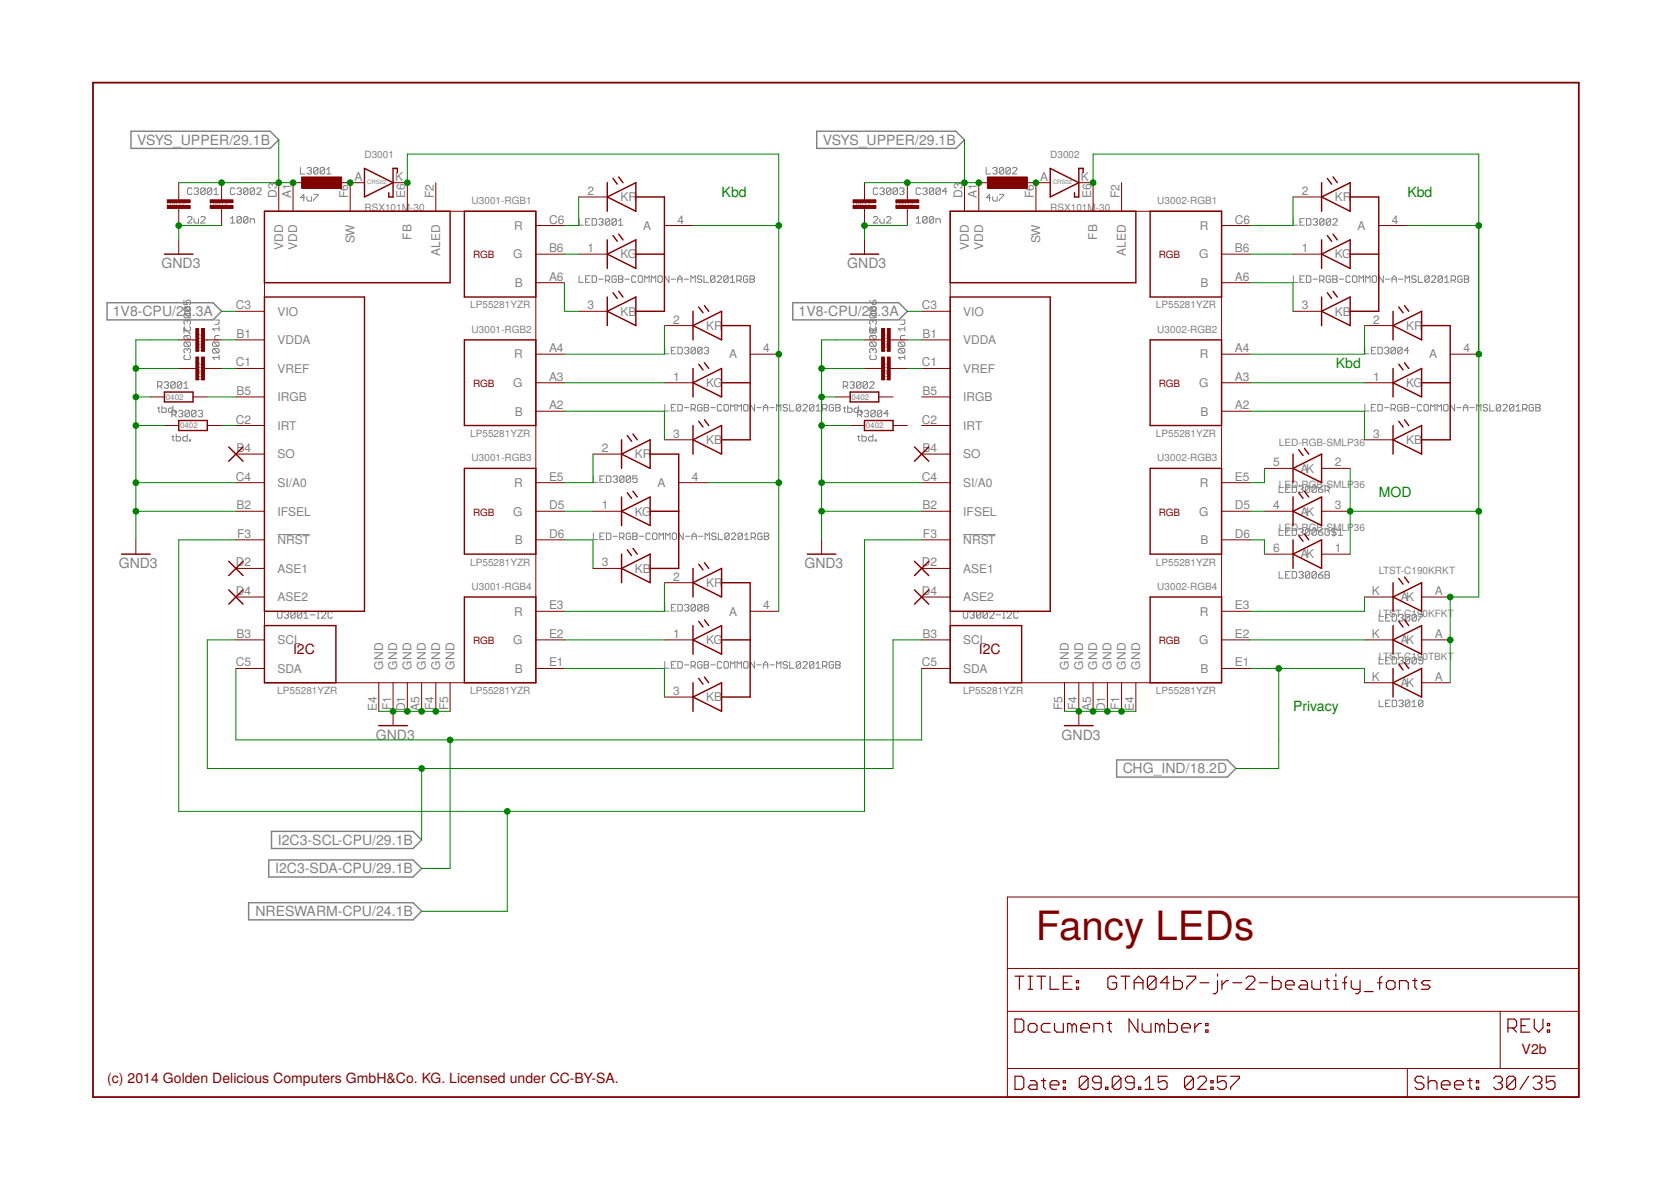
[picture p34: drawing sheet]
<svg xmlns="http://www.w3.org/2000/svg" width="297mm" height="210mm" viewBox="0 0 297 210" stroke-linecap="round" stroke-linejoin="round" font-family="sans-serif">
<defs><g id="words">
<text font-size="7.2" fill="#800000" x="184.1" y="167.1">Fancy LEDs</text>
<g font-size="2.5" fill="#808080">
<text x="24.4" y="25.7">VSYS_UPPER/29.1B</text>
<text x="146.3" y="25.7">VSYS_UPPER/29.1B</text>
<text x="28.7" y="47.7">GND3</text>
<text x="150.6" y="47.7">GND3</text>
<text x="20" y="56.2">1V8-CPU/28.3A</text>
<text x="141.9" y="56.2">1V8-CPU/28.3A</text>
<text x="21.1" y="101">GND3</text>
<text x="143" y="101">GND3</text>
<text x="66.8" y="131.5">GND3</text>
<text x="188.7" y="131.5">GND3</text>
<text x="199.6" y="137.5">CHG_IND/18.2D</text>
<text x="48.9" y="155.2">I2C3-SDA-CPU/29.1B</text>
<text x="49.4" y="150.2">I2C3-SCL-CPU/29.1B</text>
<text x="45.4" y="162.9">NRESWARM-CPU/24.1B</text>
</g>
<g font-size="2.5" fill="#008000">
<text x="128.3" y="35">Kbd</text>
<text x="250.2" y="35">Kbd</text>
<text x="237.5" y="65.5">Kbd</text>
<text x="245.1" y="88.3">MOD</text>
<text x="229.9" y="126.4">Privacy</text>
</g>
<g font-size="2.5" fill="#800000">
<text x="52.1" y="116.3">I2C</text>
<text x="174" y="116.3">I2C</text>
<text x="270.5" y="187.4">V2b</text>
<text x="19.1" y="192.4">(c) 2014 Golden Delicious Computers GmbH&amp;Co. KG. Licensed under CC-BY-SA.</text>
</g>
<g font-size="2.1" fill="#808080">
<text x="49.2" y="35.2" transform="rotate(-90 49.2 35.2)">D3</text>
<text x="51.7" y="35.2" transform="rotate(-90 51.7 35.2)">A1</text>
<text x="61.9" y="35.2" transform="rotate(-90 61.9 35.2)">F6</text>
<text x="63" y="32.1">A</text>
<text x="70.2" y="32.1">K</text>
<text x="72" y="35.2" transform="rotate(-90 72 35.2)">E6</text>
<text x="77.1" y="35.2" transform="rotate(-90 77.1 35.2)">F2</text>
<text x="104.4" y="34.7">2</text>
<text x="110.3" y="35.8">KR</text>
<text x="171.1" y="35.2" transform="rotate(-90 171.1 35.2)">D3</text>
<text x="173.6" y="35.2" transform="rotate(-90 173.6 35.2)">A1</text>
<text x="183.8" y="35.2" transform="rotate(-90 183.8 35.2)">F6</text>
<text x="184.9" y="32.1">A</text>
<text x="192.1" y="32.1">K</text>
<text x="193.9" y="35.2" transform="rotate(-90 193.9 35.2)">E6</text>
<text x="199" y="35.2" transform="rotate(-90 199 35.2)">F2</text>
<text x="231.4" y="34.7">2</text>
<text x="237.3" y="35.8">KR</text>
<text x="91.4" y="40.8">R</text>
<text x="97.6" y="39.7">C6</text>
<text x="114.4" y="40.8">A</text>
<text x="120.4" y="39.7">4</text>
<text x="213.3" y="40.8">R</text>
<text x="219.5" y="39.7">C6</text>
<text x="241.3" y="40.8">A</text>
<text x="247.4" y="39.7">4</text>
<text x="50.3" y="44.4" transform="rotate(-90 50.3 44.4)">VDD</text>
<text x="52.8" y="44.4" transform="rotate(-90 52.8 44.4)">VDD</text>
<text x="63" y="43.2" transform="rotate(-90 63 43.2)">SW</text>
<text x="73.2" y="42.6" transform="rotate(-90 73.2 42.6)">FB</text>
<text x="78.2" y="45.5" transform="rotate(-90 78.2 45.5)">ALED</text>
<text x="91.2" y="45.9">G</text>
<text x="97.6" y="44.8">B6</text>
<text x="104.4" y="44.8">1</text>
<text x="110.3" y="45.9">KG</text>
<text x="172.2" y="44.4" transform="rotate(-90 172.2 44.4)">VDD</text>
<text x="174.7" y="44.4" transform="rotate(-90 174.7 44.4)">VDD</text>
<text x="184.9" y="43.2" transform="rotate(-90 184.9 43.2)">SW</text>
<text x="195.1" y="42.6" transform="rotate(-90 195.1 42.6)">FB</text>
<text x="200.1" y="45.5" transform="rotate(-90 200.1 45.5)">ALED</text>
<text x="213.1" y="45.9">G</text>
<text x="219.5" y="44.8">B6</text>
<text x="231.4" y="44.8">1</text>
<text x="237.3" y="45.9">KG</text>
<text x="91.5" y="51">B</text>
<text x="97.6" y="49.9">A6</text>
<text x="213.4" y="51">B</text>
<text x="219.5" y="49.9">A6</text>
<text x="41.9" y="55">C3</text>
<text x="49.3" y="56.1">VIO</text>
<text x="104.4" y="55">3</text>
<text x="110.3" y="56.1">KB</text>
<text x="119.7" y="57.5">2</text>
<text x="125.5" y="58.6">KR</text>
<text x="163.8" y="55">C3</text>
<text x="171.2" y="56.1">VIO</text>
<text x="231.4" y="55">3</text>
<text x="237.3" y="56.1">KB</text>
<text x="244.1" y="57.5">2</text>
<text x="250" y="58.6">KR</text>
<text x="41.9" y="65.1">C1</text>
<text x="42.1" y="60">B1</text>
<text x="49.3" y="61.2">VDDA</text>
<text x="91.4" y="63.7">R</text>
<text x="97.6" y="62.6">A4</text>
<text x="129.6" y="63.7">A</text>
<text x="135.7" y="62.6">4</text>
<text x="163.8" y="65.1">C1</text>
<text x="164" y="60">B1</text>
<text x="171.2" y="61.2">VDDA</text>
<text x="213.3" y="63.7">R</text>
<text x="219.5" y="62.6">A4</text>
<text x="254" y="63.7">A</text>
<text x="260.1" y="62.6">4</text>
<text x="42.1" y="70.2">B5</text>
<text x="49.3" y="66.2">VREF</text>
<text x="49.3" y="71.3">IRGB</text>
<text x="91.2" y="68.8">G</text>
<text x="97.6" y="67.7">A3</text>
<text x="119.7" y="67.7">1</text>
<text x="125.5" y="68.8">KG</text>
<text x="164" y="70.2">B5</text>
<text x="171.2" y="66.2">VREF</text>
<text x="171.2" y="71.3">IRGB</text>
<text x="213.1" y="68.8">G</text>
<text x="219.5" y="67.7">A3</text>
<text x="244.1" y="67.7">1</text>
<text x="250" y="68.8">KG</text>
<text x="41.9" y="75.3">C2</text>
<text x="49.3" y="76.4">IRT</text>
<text x="91.5" y="73.9">B</text>
<text x="97.6" y="72.7">A2</text>
<text x="119.7" y="77.8">3</text>
<text x="163.8" y="75.3">C2</text>
<text x="171.2" y="76.4">IRT</text>
<text x="213.4" y="73.9">B</text>
<text x="219.5" y="72.7">A2</text>
<text x="244.1" y="77.8">3</text>
<text x="42.1" y="80.4">B4</text>
<text x="49.3" y="81.5">SO</text>
<text x="107" y="80.4">2</text>
<text x="112.8" y="81.5">KR</text>
<text x="125.5" y="78.9">KB</text>
<text x="164" y="80.4">B4</text>
<text x="171.2" y="81.5">SO</text>
<text x="226.3" y="82.9">5</text>
<text x="237.3" y="82.9">2</text>
<text x="250" y="78.9">KB</text>
<text x="41.9" y="85.4">C4</text>
<text x="49.3" y="86.6">SI/A0</text>
<text x="91.4" y="86.6">R</text>
<text x="97.6" y="85.4">E5</text>
<text x="116.9" y="86.6">A</text>
<text x="123" y="85.4">4</text>
<text x="163.8" y="85.4">C4</text>
<text x="171.2" y="86.6">SI/A0</text>
<text x="213.3" y="86.6">R</text>
<text x="219.5" y="85.4">E5</text>
<text x="231.2" y="84">AK</text>
<text x="42.1" y="90.5">B2</text>
<text x="42.2" y="95.6">F3</text>
<text x="49.3" y="91.6">IFSEL</text>
<text x="91.2" y="91.6">G</text>
<text x="97.6" y="90.5">D5</text>
<text x="97.6" y="95.6">D6</text>
<text x="107" y="90.5">1</text>
<text x="112.8" y="91.6">KG</text>
<text x="164" y="90.5">B2</text>
<text x="164.1" y="95.6">F3</text>
<text x="171.2" y="91.6">IFSEL</text>
<text x="213.1" y="91.6">G</text>
<text x="219.5" y="90.5">D5</text>
<text x="219.5" y="95.6">D6</text>
<text x="226.3" y="90.5">4</text>
<text x="231.2" y="91.6">AK</text>
<text x="237.3" y="90.5">3</text>
<text x="41.9" y="100.7">D2</text>
<text x="49.3" y="101.8">ASE1</text>
<text x="49.3" y="96.7">NRST</text>
<text x="91.5" y="96.7">B</text>
<text x="107" y="100.7">3</text>
<text x="112.8" y="101.8">KB</text>
<text x="163.8" y="100.7">D2</text>
<text x="171.2" y="101.8">ASE1</text>
<text x="171.2" y="96.7">NRST</text>
<text x="213.4" y="96.7">B</text>
<text x="226.3" y="98.1">6</text>
<text x="231.2" y="99.3">AK</text>
<text x="237.3" y="98.1">1</text>
<text x="41.9" y="105.8">D4</text>
<text x="49.3" y="106.9">ASE2</text>
<text x="119.7" y="103.2">2</text>
<text x="125.5" y="104.3">KR</text>
<text x="163.8" y="105.8">D4</text>
<text x="171.2" y="106.9">ASE2</text>
<text x="243.9" y="105.8">K</text>
<text x="249" y="106.9">AK</text>
<text x="255" y="105.8">A</text>
<text x="42.1" y="113.4">B3</text>
<text x="91.4" y="109.4">R</text>
<text x="97.6" y="108.3">E3</text>
<text x="97.6" y="113.4">E2</text>
<text x="119.7" y="113.4">1</text>
<text x="129.6" y="109.4">A</text>
<text x="135.7" y="108.3">4</text>
<text x="164" y="113.4">B3</text>
<text x="213.3" y="109.4">R</text>
<text x="219.5" y="108.3">E3</text>
<text x="219.5" y="113.4">E2</text>
<text x="243.9" y="113.4">K</text>
<text x="255" y="113.4">A</text>
<text x="41.9" y="118.5">C5</text>
<text x="49.3" y="114.5">SCL</text>
<text x="49.3" y="119.6">SDA</text>
<text x="68.1" y="119" transform="rotate(-90 68.1 119)">GND</text>
<text x="70.6" y="119" transform="rotate(-90 70.6 119)">GND</text>
<text x="73.2" y="119" transform="rotate(-90 73.2 119)">GND</text>
<text x="75.7" y="119" transform="rotate(-90 75.7 119)">GND</text>
<text x="78.2" y="119" transform="rotate(-90 78.2 119)">GND</text>
<text x="80.8" y="119" transform="rotate(-90 80.8 119)">GND</text>
<text x="91.2" y="114.5">G</text>
<text x="91.5" y="119.6">B</text>
<text x="97.6" y="118.5">E1</text>
<text x="125.5" y="114.5">KG</text>
<text x="163.8" y="118.5">C5</text>
<text x="171.2" y="114.5">SCL</text>
<text x="171.2" y="119.6">SDA</text>
<text x="190" y="119" transform="rotate(-90 190 119)">GND</text>
<text x="192.5" y="119" transform="rotate(-90 192.5 119)">GND</text>
<text x="195.1" y="119" transform="rotate(-90 195.1 119)">GND</text>
<text x="197.6" y="119" transform="rotate(-90 197.6 119)">GND</text>
<text x="200.1" y="119" transform="rotate(-90 200.1 119)">GND</text>
<text x="202.7" y="119" transform="rotate(-90 202.7 119)">GND</text>
<text x="213.1" y="114.5">G</text>
<text x="213.4" y="119.6">B</text>
<text x="219.5" y="118.5">E1</text>
<text x="249" y="114.5">AK</text>
<text x="119.7" y="123.5">3</text>
<text x="125.5" y="124.6">KB</text>
<text x="243.9" y="121">K</text>
<text x="249" y="122.1">AK</text>
<text x="255" y="121">A</text>
<text x="67" y="126.3" transform="rotate(-90 67 126.3)">E4</text>
<text x="69.5" y="126.2" transform="rotate(-90 69.5 126.2)">F1</text>
<text x="72" y="126.4" transform="rotate(-90 72 126.4)">D1</text>
<text x="74.6" y="126.3" transform="rotate(-90 74.6 126.3)">A5</text>
<text x="77.1" y="126.2" transform="rotate(-90 77.1 126.2)">F4</text>
<text x="79.7" y="126.2" transform="rotate(-90 79.7 126.2)">F5</text>
<text x="188.9" y="126.2" transform="rotate(-90 188.9 126.2)">F5</text>
<text x="191.4" y="126.2" transform="rotate(-90 191.4 126.2)">F4</text>
<text x="193.9" y="126.3" transform="rotate(-90 193.9 126.3)">A5</text>
<text x="196.5" y="126.4" transform="rotate(-90 196.5 126.4)">D1</text>
<text x="199" y="126.2" transform="rotate(-90 199 126.2)">F1</text>
<text x="201.6" y="126.3" transform="rotate(-90 201.6 126.3)">E4</text>
</g>
<g font-size="1.8" fill="#808080">
<text x="64.8" y="28.2">D3001</text>
<text x="186.7" y="28.2">D3002</text>
<text x="64.8" y="37.5">RSX101M</text>
<text x="72.9" y="37.5">-30</text>
<text x="83.8" y="36.3">U3001-RGB1</text>
<text x="186.7" y="37.5">RSX101M</text>
<text x="194.8" y="37.5">-30</text>
<text x="205.7" y="36.3">U3002-RGB1</text>
<text x="83.6" y="54.8">LP55281YZR</text>
<text x="83.8" y="59.1">U3001-RGB2</text>
<text x="205.5" y="54.8">LP55281YZR</text>
<text x="205.7" y="59.1">U3002-RGB2</text>
<text x="83.6" y="77.7">LP55281YZR</text>
<text x="205.5" y="77.7">LP55281YZR</text>
<text x="83.8" y="82">U3001-RGB3</text>
<text x="205.7" y="82">U3002-RGB3</text>
<text x="227.3" y="79.2">LED-RGB-SMLP36</text>
<text x="227.3" y="86.8">LED-RGB-SMLP36</text>
<text x="227.3" y="94.4">LED-RGB-SMLP36</text>
<text x="83.6" y="100.5">LP55281YZR</text>
<text x="205.5" y="100.5">LP55281YZR</text>
<text x="83.8" y="104.8">U3001-RGB4</text>
<text x="205.7" y="104.8">U3002-RGB4</text>
<text x="245.1" y="102">LTST-C190KRKT</text>
<text x="245.1" y="109.7">LTST-C190KFKT</text>
<text x="245.1" y="117.3">LTST-C190TBKT</text>
<text x="49.3" y="123.4">LP55281YZR</text>
<text x="83.6" y="123.4">LP55281YZR</text>
<text x="171.2" y="123.4">LP55281YZR</text>
<text x="205.5" y="123.4">LP55281YZR</text>
</g>
<g font-size="1.8" fill="#800000">
<text x="84.1" y="45.9">RGB</text>
<text x="206" y="45.9">RGB</text>
<text x="84.1" y="68.8">RGB</text>
<text x="206" y="68.8">RGB</text>
<text x="84.1" y="91.6">RGB</text>
<text x="206" y="91.6">RGB</text>
<text x="84.1" y="114.5">RGB</text>
<text x="206" y="114.5">RGB</text>
</g>
<g font-size="1.4" fill="#808080">
<text x="29.7" y="36.8">0402</text>
<text x="37.4" y="36.8">0402</text>
<text x="151.6" y="36.8">0402</text>
<text x="159.3" y="36.8">0402</text>
<text x="36.1" y="62.4" transform="rotate(-90 36.1 62.4)">0402</text>
<text x="158" y="62.4" transform="rotate(-90 158 62.4)">0402</text>
<text x="29.5" y="71.1">0402</text>
<text x="36.1" y="67.5" transform="rotate(-90 36.1 67.5)">0402</text>
<text x="151.4" y="71.1">0402</text>
<text x="158" y="67.5" transform="rotate(-90 158 67.5)">0402</text>
<text x="32" y="76.1">0402</text>
<text x="153.9" y="76.1">0402</text>
</g>
<g font-size="1.1" fill="#808080">
<text x="65.3" y="32.7">CRS02</text>
<text x="187.2" y="32.7">CRS02</text>
</g>
</g></defs>
<g fill="none" stroke="#808080" stroke-width=".18">
<path d="M33.3 38.7l.2-.2h.4l.2 .2v.2l-.8 .7h.8M34.1 33.6l-.2-.2h-.4l-.2 .2v.8l.2 .2h.4l.2-.2M34.5 38.9v.6l.2 .1h.6v-.7M34.5 33.6l.2-.2h.4l.2 .2v.2l-.2 .2M34.9 34h.2M35.1 34l.2 .2-.2 .4h-.4l-.2-.2M35.7 38.7l.2-.2h.4l.2 .2v.2l-.8 .7h.8M36.5 33.6v.8l-.2 .2h-.4l-.2-.2M36.5 33.6l-.2-.2h-.4l-.2 .2v.8M36.5 33.6l-.8 .8M37.6 33.6l-.2-.2h-.4l-.1 .2v.8M37.6 33.6v.8l-.2 .2h-.4l-.1-.2"/>
<path d="M37.6 33.6l-.7 .8M38 34.6h.8M38 33.8l.4-.4v1.2M41 39.6h.7M41 38.9l.4-.4v1.1M41.7 33.6l-.1-.2h-.5l-.1 .2v.8l.1 .2h.5l.1-.2M42.1 33.6l.2-.2h.4l.2 .2v.2l-.2 .2M42.5 34h.2M42.7 34l.2 .2-.2 .4h-.4l-.2-.2M42.9 38.7v.8l-.2 .1h-.4l-.2-.1M42.9 38.7l-.2-.2h-.4l-.2 .2v.8M42.9 38.7l-.8 .8"/>
<path d="M44.1 38.7v.8l-.2 .1h-.4l-.2-.1M44.1 38.7l-.2-.2h-.4l-.2 .2v.8M44.1 33.6l-.2-.2h-.4l-.2 .2v.8M44.1 33.6v.8l-.2 .2h-.4l-.2-.2M44.1 38.7l-.8 .8M44.1 33.6l-.8 .8M44.5 39.6v-.7h.6l.2 .2v.5M45.3 33.6l-.2-.2h-.4l-.2 .2v.8M45.3 33.6v.8l-.2 .2h-.4l-.2-.2M45.3 33.6l-.8 .8M45.6 33.6l.2-.2h.4l.2 .2v.2l-.8 .8h.8M53.4 29.8v1.1h.8"/>
<path d="M54.2 35.1h-.8l.6-.6v1.2M54.6 34.9v.6l.2 .2h.6v-.8M54.6 30l.2-.2h.4l.2 .2-.2 .3M55 30.3h.2M55.2 30.3l.2 .2v.2l-.2 .2h-.4l-.2-.2M55.8 34.5h.7v.2l-.7 .8v.2M56.5 30v.7l-.2 .2h-.4l-.1-.2M56.5 30l-.2-.2h-.4l-.1 .2v.7M56.5 30l-.7 .7M57.7 30v.7l-.2 .2h-.4l-.2-.2M57.7 30l-.2-.2h-.4l-.2 .2v.7M57.7 30l-.8 .7"/>
<path d="M58.1 30.9h.8M58.1 30.1l.4-.3v1.1M102.9 38.9v1.1h.8M104.1 39.5h.4M104.9 38.9h-.8v1.1h.8M105.3 38.9h.6l.1 .2v.7l-.1 .2h-.6zM106.4 39.1l.2-.2h.4l.2 .2v.2l-.2 .2M106.8 39.5h.2M107 39.5l.2 .1-.2 .4h-.4l-.2-.2M108.4 39.1l-.2-.2h-.4l-.2 .2v.7M108.4 39.1v.7l-.2 .2h-.4l-.2-.2M108.4 39.1l-.8 .7"/>
<path d="M109.6 39.1l-.3-.2h-.3l-.2 .2v.7M109.6 39.1v.7l-.3 .2h-.3l-.2-.2M109.6 39.1l-.8 .7M109.9 39.3l.4-.4v1.1M155.2 38.7l.2-.2h.4l.2 .2v.2l-.8 .7h.8M156 33.6l-.2-.2h-.4l-.2 .2v.8l.2 .2h.4l.2-.2M156.4 38.9v.6l.2 .1h.6v-.7M156.4 33.6l.2-.2h.4l.2 .2v.2l-.2 .2M156.8 34h.2M157 34l.2 .2-.2 .4h-.4l-.2-.2M157.6 38.7l.2-.2h.4l.2 .2v.2l-.8 .7h.8M158.4 33.6v.8l-.2 .2h-.4l-.2-.2"/>
<path d="M158.4 33.6l-.2-.2h-.4l-.2 .2v.8M158.4 33.6l-.8 .8M159.5 33.6l-.2-.2h-.4l-.2 .2v.8M159.5 33.6v.8l-.2 .2h-.4l-.2-.2M159.5 33.6l-.8 .8M159.9 33.6l.2-.2h.4l.2 .2v.2l-.2 .2M160.3 34h.2M160.5 34l.2 .2-.2 .4h-.4l-.2-.2M162.9 39.6h.7M162.9 38.9l.4-.4v1.1M163.6 33.6l-.2-.2h-.4l-.1 .2v.8l.1 .2h.4l.2-.2M164 33.6l.2-.2h.4l.2 .2v.2l-.2 .2"/>
<path d="M164.4 34h.2M164.6 34l.2 .2-.2 .4h-.4l-.2-.2M164.8 38.7v.8l-.2 .1h-.4l-.2-.1M164.8 38.7l-.2-.2h-.4l-.2 .2v.8M164.8 38.7l-.8 .8M166 33.6l-.2-.2h-.4l-.2 .2v.8M166 38.7v.8l-.2 .1h-.4l-.2-.1M166 38.7l-.2-.2h-.4l-.2 .2v.8M166 33.6v.8l-.2 .2h-.4l-.2-.2M166 38.7l-.8 .8M166 33.6l-.8 .8M166.4 39.6v-.7h.6l.2 .2v.5"/>
<path d="M167.2 33.6l-.8 .8M167.2 33.6l-.2-.2h-.4l-.2 .2v.8M167.2 33.6v.8l-.2 .2h-.4l-.2-.2M168.3 34h-.8l.6-.6v1.2M175.3 29.8v1.1h.8M176.1 35.1h-.8l.6-.6v1.2M176.5 34.9v.6l.2 .2h.5v-.8M176.5 30l.2-.2h.4l.1 .2-.1 .3M176.9 30.3h.2M177.1 30.3l.1 .2v.2l-.1 .2h-.4l-.2-.2M177.7 34.5h.7v.2l-.7 .8v.2M178.4 30v.7l-.2 .2h-.4l-.1-.2"/>
<path d="M178.4 30l-.2-.2h-.4l-.1 .2v.7M178.4 30l-.7 .7M179.6 30v.7l-.2 .2h-.4l-.2-.2M179.6 30l-.2-.2h-.4l-.2 .2v.7M179.6 30l-.8 .7M180 30l.2-.2h.4l.2 .2v.1l-.8 .8h.8M229.9 38.9v1.1h.8M231.1 39.5h.4M231.9 38.9h-.8v1.1h.8M232.2 38.9h.6l.2 .2v.7l-.2 .2h-.6zM233.4 39.1l.2-.2h.4l.2 .2v.2l-.2 .2M233.8 39.5h.2"/>
<path d="M234 39.5l.2 .1-.2 .4h-.4l-.2-.2M235.4 39.1l-.2-.2h-.4l-.2 .2v.7M235.4 39.1v.7l-.2 .2h-.4l-.2-.2M235.4 39.1l-.8 .7M236.5 39.1l-.2-.2h-.4l-.1 .2v.7M236.5 39.1v.7l-.2 .2h-.4l-.1-.2M236.5 39.1l-.7 .7M236.9 39.1l.2-.2h.4l.2 .2v.2l-.8 .7h.8M32.7 58.4h.2l.8 .8h.2M32.7 53.4v.7h.6l-.2-.3 .2-.4h.4l.2 .2v.4l-.2 .1M32.9 55.7l-.2 .2v.4l.2 .2h.8M32.9 55.7h.8l.2 .2v.4l-.2 .2"/>
<path d="M32.9 55.7l.8 .8M32.9 59.6l-.2 .2v.4l.2 .2h.8M32.9 59.6h.8l.2 .2v.4l-.2 .2M32.9 54.5h.8l.2 .2v.4l-.2 .2M32.9 58l-.2 .3v.9M32.9 54.5l-.2 .2v.4l.2 .2h.8M32.9 54.5l.8 .8M32.9 59.6l.8 .8M33.3 57.1l-.2-.2h-.2l-.2 .2v.4l.2 .2M33.3 57.1l.2-.2 .4 .2v.4l-.2 .2M33.3 57.1v.2M33.7 58l.2 .3v.3l-.2 .2h-.8l-.2-.2"/>
<path d="M38.2 56.9h.7v.6l-.1 .2h-.6M38.9 58.4h-1.1l.4 .4M38.9 58v.8M38.9 59.6h-.5l-.2 .2v.6h.7M102.9 49v1.2h.8M104.1 49.6h.4M104.9 49h-.8v1.2h.8M105.3 49h.6l.1 .2v.8l-.1 .2h-.6zM106.4 49.6h.8M107.6 49.8h.6l.2-.2v-.4l-.2-.2h-.6v1.2M108 49.8l.4 .4M109.6 49.2l-.3-.2h-.3l-.2 .2v.8l.2 .2h.3l.3-.2v-.4h-.4"/>
<path d="M109.9 49h.6l.2 .2v.2l-.2 .2 .2 .4-.2 .2h-.6zM109.9 49.6h.6M109.9 40h.8M111.1 49.6h.8M113.1 49.2l-.2-.2h-.4l-.2 .2v.8l.2 .2h.4l.2-.2M113.5 49.2l.1-.2h.4l.2 .2v.8l-.2 .2h-.4l-.1-.2zM114.6 50.2v-1.2l.4 .4 .4-.4v1.2M115.8 50.2v-1.2l.4 .4 .4-.4v1.2M117 49.2l.2-.2h.3l.2 .2v.8l-.2 .2h-.3l-.2-.2zM118.9 49v1.2l-.8-1.2v1.2M119.3 49.6h.8M120.5 49.6h.7"/>
<path d="M120.5 50.2v-.8l.4-.4 .3 .4v.8M121.6 49.6h.8M122.8 50.2v-1.2l.4 .4 .4-.4v1.2M124.8 49.2l-.2-.2h-.4l-.2 .2v.2l.2 .2h.4l.2 .2-.2 .4h-.4l-.2-.2M125.1 49v1.2h.8M127.1 49.2v.8l-.2 .2h-.4l-.2-.2M127.1 49.2l-.2-.2h-.4l-.2 .2v.8M127.1 49.2l-.8 .8M127.5 49.2l.2-.2h.4l.2 .2v.2l-.8 .8h.8M129.4 49.2v.8l-.2 .2h-.4l-.1-.2M129.4 49.2l-.2-.2h-.4l-.1 .2v.8M129.4 49.2l-.7 .8"/>
<path d="M129.8 50.2h.8M129.8 49.4l.4-.4v1.2M131 49.8h.6l.2-.2v-.4l-.2-.2h-.6v1.2M131.4 49.8l.4 .4M132.9 49.2l-.2-.2h-.3l-.2 .2v.8l.2 .2h.3l.2-.2v-.4h-.4M133.3 49h.6l.2 .2v.2l-.2 .2 .2 .2v.2l-.2 .2h-.6zM133.3 49.6h.6M154.6 58.6l.2 .2h.8l.2-.2M154.6 58.7l.2-.3h.2l.2 .3M154.6 53.4l.2 .4 .4 .3M154.8 59.6l-.2 .2v.4l.2 .2h.8M154.8 59.6h.8l.2 .2v.4l-.2 .2"/>
<path d="M154.8 55.7l-.2 .2v.4l.2 .2h.8M154.8 55.7h.8l.2 .2v.4l-.2 .2M154.8 55.7l.8 .8M154.8 54.5h.8l.2 .2v.4l-.2 .2M154.8 54.5l-.2 .2v.4l.2 .2h.8M154.8 58l-.2 .3v.7l.2 .2h.2l.2-.2M154.8 54.5l.8 .8M154.8 59.6l.8 .8M155.2 58.7l.2-.3h.2l.2 .3M155.2 57.1l-.2-.2h-.2l-.2 .2v.4l.2 .2M155.2 57.1l.2-.2 .4 .2v.4l-.2 .2M155.2 57.1v.2"/>
<path d="M155.2 58.7v.3M155.4 53.4h.2l.2 .2v.4l-.2 .1h-.4v-.5zM155.6 58l.2 .3v.7l-.2 .2-.4-.2M160.1 56.9h.7v.6l-.1 .2h-.6M160.8 58.4h-1.1l.4 .4M160.8 59.6h-.5l-.2 .2v.6h.7M160.8 58v.8M229.9 49v1.2h.8M231.1 49.6h.4M231.9 49h-.8v1.2h.8M232.2 49h.6l.2 .2v.8l-.2 .2h-.6zM233.4 49.6h.8"/>
<path d="M234.6 49.8h.6l.2-.2v-.4l-.2-.2h-.6v1.2M235 49.8l.4 .4M236.5 49.2l-.2-.2h-.4l-.1 .2v.8l.1 .2h.4l.2-.2v-.4h-.4M236.9 49h.6l.2 .2v.2l-.2 .2 .2 .4-.2 .2h-.6zM236.9 49.6h.6M238.1 49.6h.8M240 49.2l-.2-.2h-.3l-.2 .2v.8l.2 .2h.3l.2-.2M240.4 49.2l.2-.2h.4l.2 .2v.8l-.2 .2h-.4l-.2-.2zM241.6 50.2v-1.2l.4 .4 .4-.4v1.2M242.8 50.2v-1.2l.4 .4 .3-.4v1.2M243.9 49.2l.2-.2h.4l.2 .2v.8l-.2 .2h-.4l-.2-.2zM245.9 49v1.2l-.8-1.2v1.2"/>
<path d="M246.3 49.6h.8M247.4 49.6h.8M247.4 50.2v-.8l.4-.4 .4 .4v.8M248.6 49.6h.8M249.8 50.2v-1.2l.4 .4 .4-.4v1.2M251.7 49.2l-.2-.2h-.4l-.1 .2v.2l.1 .2h.4l.2 .2-.2 .4h-.4l-.1-.2M252.1 49v1.2h.8M254.1 49.2v.8l-.2 .2h-.4l-.2-.2M254.1 49.2l-.2-.2h-.4l-.2 .2v.8M254.1 49.2l-.8 .8M254.5 49.2l.2-.2h.3l.2 .2v.2l-.7 .8h.7M256.4 49.2v.8l-.2 .2h-.4l-.2-.2"/>
<path d="M256.4 49.2l-.2-.2h-.4l-.2 .2v.8M256.4 49.2l-.8 .8M256.8 50.2h.8M256.8 49.4l.4-.4v1.2M258 49.8h.6l.1-.2v-.4l-.1-.2h-.6v1.2M258.4 49.8l.3 .4M259.9 49.2l-.2-.2h-.4l-.2 .2v.8l.2 .2h.4l.2-.2v-.4h-.4M260.3 49h.6l.2 .2v.2l-.2 .2 .2 .2v.2l-.2 .2h-.6zM260.3 49.6h.6M28 72.5h.4M28 68.6h.6l.2-.2v-.4l-.2-.2h-.6v1.2M28.2 72.3v.8l.2 .2"/>
<path d="M28.4 68.6l.4 .4M28.8 72.1v1.2h.6l.2-.2v-.4l-.2-.2h-.6M29.2 68l.2-.2h.4l.2 .2-.2 .4M29.6 68.4h.2M29.8 68.4l.2 .2-.2 .4h-.4l-.2-.2M30.5 77.6h.4M30.7 72.1v1.2h-.5l-.2-.2v-.4l.2-.2h.5M30.7 77.4v.8l.2 .2M30.9 73.7l.4 .4M31.1 68v.8l-.2 .2h-.4l-.1-.2M31.1 68l-.2-.2h-.4l-.1 .2v.8M31.1 68l-.7 .8"/>
<path d="M31.3 73.1h-.2v.2h.2M31.3 73.1v.4l-.2 .2h-.6M31.3 77.2v1.2h.6l.2-.2v-.4l-.2-.2h-.6M31.3 73.1l-.2-.2h-.6v1.2M31.7 73.1l.2-.2h.4l.2 .2-.2 .4M32.1 73.5h.2M32.3 68l-.8 .8M32.3 73.5l.2 .2-.2 .4h-.4l-.2-.2M32.3 68l-.2-.2h-.4l-.2 .2v.8M32.3 68v.8l-.2 .2h-.4l-.2-.2M32.7 69h.8M32.7 68.2l.4-.4v1.2"/>
<path d="M32.9 60.8l-.2 .2v.4l.2 .2h.8M32.9 60.8h.8l.2 .2v.4l-.2 .2M32.9 63.1l-.2 .2v.4l.2 .2h.8l.2-.2v-.4l-.2-.2M32.9 60.8l.8 .8M33.3 77.2v1.2h-.6l-.2-.2v-.4l.2-.2h.6M33.3 62.1l.2-.1 .4 .1v.4l-.2 .2M33.3 62.1l-.2-.1h-.2l-.2 .1v.4l.2 .2M33.3 62.1v.3M33.7 78.2h.2v.2h-.2zM33.7 73.1v.8l-.2 .2h-.4l-.2-.2M33.7 73.1l-.2-.2h-.4l-.2 .2v.8M33.7 73.1l-.8 .8"/>
<path d="M34.8 73.1l-.2-.2h-.4l-.1 .2v.8M34.8 73.1v.8l-.2 .2h-.4l-.1-.2M34.8 73.1l-.7 .8M35.2 73.1l.2-.2h.4l.2 .2-.2 .4M35.6 73.5h.2M35.8 73.5l.2 .2-.2 .4h-.4l-.2-.2M38 60.8h.8l.1 .2v.4l-.1 .2M38 62h.8l.1 .1v.4l-.1 .2M38 62l-.2 .1v.4l.2 .2h.8M38 60.8l-.2 .2v.4l.2 .2h.8M38 62l.8 .7M38 60.8l.8 .8"/>
<path d="M38.9 63.1v.8M38.9 63.5h-1.1l.4 .4M118.2 61.7v1.2h.7M118.2 71.9v1.1h.7M119.3 72.5h.4M119.3 62.3h.4M120.1 71.9h-.8v1.1h.8M120.1 61.7h-.8v1.2h.8M120.5 71.9h.6l.2 .2v.8l-.2 .1h-.6zM120.5 61.7h.6l.2 .2v.8l-.2 .2h-.6zM121.7 72.5h.7M121.7 61.9l.2-.2h.4l.1 .2-.1 .4"/>
<path d="M122.1 62.3h.2M122.3 62.3l.1 .2-.1 .4h-.4l-.2-.2M122.9 72.7h.5l.2-.2v-.4l-.2-.2h-.5v1.1M123.2 72.7l.4 .3M123.6 61.9l-.2-.2h-.4l-.1 .2v.8M123.6 61.9v.8l-.2 .2h-.4l-.1-.2M123.6 61.9l-.7 .8M124.8 72.1l-.2-.2h-.4l-.2 .2v.8l.2 .1h.4l.2-.1v-.4h-.4M124.8 61.9l-.2-.2h-.4l-.2 .2v.8M124.8 61.9v.8l-.2 .2h-.4l-.2-.2M124.8 61.9l-.8 .8M125.2 71.9h.6l.2 .2-.2 .4 .2 .4-.2 .1h-.6z"/>
<path d="M125.2 72.5h.6M125.2 61.9l.2-.2h.4l.2 .2-.2 .4M125.6 62.3h.2M125.8 62.3l.2 .2-.2 .4h-.4l-.2-.2M126.3 72.5h.8M128.3 72.1l-.2-.2h-.4l-.2 .2v.8l.2 .1h.4l.2-.1M128.7 72.1l.2-.2h.4l.2 .2v.8l-.2 .1h-.4l-.2-.1zM129.9 73v-1.1l.3 .4 .4-.4v1.1M131 73v-1.1l.4 .4 .4-.4v1.1M132.2 72.1l.2-.2h.4l.2 .2v.8l-.2 .1h-.4l-.2-.1zM134.1 71.9v1.1l-.7-1.1v1.1M134.5 72.5h.8"/>
<path d="M135.7 72.5h.8M135.7 73v-.7l.4-.4 .4 .4v.7M136.9 72.5h.7M138 73v-1.1l.4 .4 .4-.4v1.1M140 72.1l-.2-.2h-.4l-.2 .4 .2 .2h.4l.2 .4-.2 .1h-.4l-.2-.1M140.4 71.9v1.1h.8M142.3 72.1v.8l-.2 .1h-.3l-.3-.1M142.3 72.1l-.2-.2h-.3l-.3 .2v.8M142.3 72.1l-.8 .8M142.7 72.1l.2-.2h.4l.2 .2v.2l-.8 .7h.8M144.7 72.1v.8l-.2 .1h-.4l-.2-.1M144.7 72.1l-.2-.2h-.4l-.2 .2v.8"/>
<path d="M144.7 72.1l-.8 .8M145.1 73h.7M145.1 72.3l.3-.4v1.1M146.2 72.7h.6l.2-.2v-.4l-.2-.2h-.6v1.1M146.6 72.7l.4 .3M148.2 72.1l-.2-.2h-.4l-.2 .2v.8l.2 .1h.4l.2-.1v-.4h-.4M148.6 71.9h.5l.3 .2v.2l-.3 .2 .3 .4-.3 .1h-.5zM148.6 72.5h.5M149.9 72.5h.4M149.9 68.6h.6l.2-.2v-.4l-.2-.2h-.6v1.2M150.1 72.3v.8l.2 .2M150.3 68.6l.4 .4"/>
<path d="M150.7 72.1v1.2h.6l.2-.2v-.4l-.2-.2h-.6M151.1 68l.2-.2h.4l.1 .2-.1 .4M151.5 68.4h.2M151.7 68.4l.1 .2-.1 .4h-.4l-.2-.2M152.4 77.6h.4M152.6 72.1v1.2h-.5l-.3-.2v-.4l.3-.2h.5M152.6 77.4v.8l.2 .2M152.8 73.7l.4 .4M153 68v.8l-.2 .2h-.4l-.1-.2M153 68l-.2-.2h-.4l-.1 .2v.8M153 68l-.7 .8M153.2 73.1h-.2v.2h.2"/>
<path d="M153.2 77.2v1.2h.6l.2-.2v-.4l-.2-.2h-.6M153.2 73.1v.4l-.2 .2h-.6M153.2 73.1l-.2-.2h-.6v1.2M153.6 73.1l.2-.2h.4l.2 .2-.2 .4M154 73.5h.2M154.2 68l-.2-.2h-.4l-.2 .2v.8M154.2 68v.8l-.2 .2h-.4l-.2-.2M154.2 68l-.8 .8M154.2 73.5l.2 .2-.2 .4h-.4l-.2-.2M154.6 68l.2-.2h.4l.2 .2v.2l-.8 .8h.8M154.8 63.1l-.2 .2v.4l.2 .2h.8l.2-.2v-.4l-.2-.2M154.8 60.8l-.2 .2v.4l.2 .2h.8"/>
<path d="M154.8 60.8h.8l.2 .2v.4l-.2 .2M154.8 60.8l.8 .8M155.2 77.2v1.2h-.6l-.2-.2v-.4l.2-.2h.6M155.2 62.1l-.2-.1h-.2l-.2 .1v.4l.2 .2M155.2 62.1l.2-.1 .4 .1v.4l-.2 .2M155.2 62.1v.3M155.6 78.2h.2v.2h-.2zM155.6 73.1v.8l-.2 .2h-.4l-.2-.2M155.6 73.1l-.2-.2h-.4l-.2 .2v.8M155.6 73.1l-.8 .8M156.7 73.1l-.2-.2h-.4l-.1 .2v.8M156.7 73.1v.8l-.2 .2h-.4l-.1-.2"/>
<path d="M156.7 73.1l-.7 .8M157.9 73.5h-.8l.6-.6v1.2M159.9 62l-.2 .1v.4l.2 .2h.8M159.9 62h.8l.1 .1v.4l-.1 .2M159.9 60.8l-.2 .2v.4l.2 .2h.8M159.9 60.8h.8l.1 .2v.4l-.1 .2M159.9 62l.8 .7M159.9 60.8l.8 .8M160.8 63.5h-1.1l.4 .4M160.8 63.1v.8M242.6 71.9v1.1h.8M242.6 61.7v1.2h.8"/>
<path d="M243.8 72.5h.4M243.8 62.3h.4M244.6 71.9h-.8v1.1h.8M244.6 61.7h-.8v1.2h.8M244.9 71.9h.6l.2 .2v.8l-.2 .1h-.6zM244.9 61.7h.6l.2 .2v.8l-.2 .2h-.6zM246.1 72.5h.8M246.1 61.9l.2-.2h.4l.2 .2-.2 .4M246.5 62.3h.2M246.7 62.3l.2 .2-.2 .4h-.4l-.2-.2M247.3 72.7h.6l.2-.2v-.4l-.2-.2h-.6v1.1M247.7 72.7l.4 .3"/>
<path d="M248.1 61.9l-.2-.2h-.4l-.2 .2v.8M248.1 61.9v.8l-.2 .2h-.4l-.2-.2M248.1 61.9l-.8 .8M249.2 72.1l-.2-.2h-.4l-.1 .2v.8l.1 .1h.4l.2-.1v-.4h-.4M249.2 61.9v.8l-.2 .2h-.4l-.1-.2M249.2 61.9l-.2-.2h-.4l-.1 .2v.8M249.2 61.9l-.7 .8M249.6 71.9h.6l.2 .2-.2 .4 .2 .4-.2 .1h-.6zM249.6 72.5h.6M250.4 62.3h-.8l.6-.6v1.2M250.8 72.5h.8M252.7 72.1l-.2-.2h-.3l-.3 .2v.8l.3 .1h.3l.2-.1"/>
<path d="M253.1 72.1l.2-.2h.4l.2 .2v.8l-.2 .1h-.4l-.2-.1zM254.3 73v-1.1l.4 .4 .4-.4v1.1M255.5 73v-1.1l.4 .4 .3-.4v1.1M256.6 72.1l.2-.2h.4l.2 .2v.8l-.2 .1h-.4l-.2-.1zM258.6 71.9v1.1l-.8-1.1v1.1M259 72.5h.8M260.1 72.5h.8M260.1 73v-.7l.4-.4 .4 .4v.7M261.3 72.5h.8M262.5 73v-1.1l.4 .4 .3-.4v1.1M264.4 72.1l-.2-.2h-.4l-.1 .2 .1 .4h.4l.2 .2v.2l-.2 .1h-.4l-.1-.1M264.8 71.9v1.1h.8"/>
<path d="M266.8 72.1v.8l-.2 .1h-.4l-.2-.1M266.8 72.1l-.2-.2h-.4l-.2 .2v.8M266.8 72.1l-.8 .8M267.2 72.1l.2-.2h.3l.2 .2v.2l-.7 .7h.7M269.1 72.1v.8l-.2 .1h-.4l-.2-.1M269.1 72.1l-.2-.2h-.4l-.2 .2v.8M269.1 72.1l-.8 .8M269.5 73h.8M269.5 72.3l.4-.4v1.1M270.7 72.7h.6l.1-.2v-.4l-.1-.2h-.6v1.1M271.1 72.7l.3 .3M272.6 72.1l-.2-.2h-.4l-.2 .2v.8l.2 .1h.4l.2-.1v-.4h-.4"/>
<path d="M273 71.9h.6l.2 .2v.2l-.2 .2 .2 .4-.2 .1h-.6zM273 72.5h.6M49.3 95h5.8M105.5 84.6v1.1h.7M105.5 94.7v1.2h.7M106.6 95.3h.4M106.6 85.2h.4M107.4 94.7h-.8v1.2h.8M107.4 84.6h-.8v1.1h.8M107.8 84.6h.6l.2 .2v.8l-.2 .1h-.6zM107.8 94.7h.6l.2 .2v.8l-.2 .2h-.6zM109 95.3h.7"/>
<path d="M109 84.8l.2-.2h.4l.1 .2-.1 .4M109.4 85.2h.2M109.6 85.2l.1 .2-.1 .3h-.4l-.2-.1M110.2 95.5h.5l.2-.2v-.4l-.2-.2h-.5v1.2M110.5 95.5l.4 .4M110.9 84.8l-.2-.2h-.4l-.1 .2v.8M110.9 84.8v.8l-.2 .1h-.4l-.1-.1M110.9 84.8l-.7 .8M112.1 84.8l-.2-.2h-.4l-.2 .2v.8M112.1 94.9l-.2-.2h-.4l-.2 .2v.8l.2 .2h.4l.2-.2v-.4h-.4M112.1 84.8v.8l-.2 .1h-.4l-.2-.1M112.1 84.8l-.8 .8"/>
<path d="M112.5 94.7h.6l.2 .2-.2 .4 .2 .2v.2l-.2 .2h-.6zM112.5 95.3h.6M113.3 84.6h-.8v.6l.4-.2 .4 .2v.4l-.2 .1h-.4l-.2-.1M113.6 95.3h.8M115.6 94.9l-.2-.2h-.4l-.2 .2v.8l.2 .2h.4l.2-.2M116 94.9l.2-.2h.4l.2 .2v.8l-.2 .2h-.4l-.2-.2zM117.2 95.9v-1.2l.3 .4 .4-.4v1.2M118.3 95.9v-1.2l.4 .4 .4-.4v1.2M119.5 94.9l.2-.2h.4l.2 .2v.8l-.2 .2h-.4l-.2-.2zM121.5 94.7v1.2l-.8-1.2v1.2M121.8 95.3h.8M123 95.3h.8"/>
<path d="M123 95.9v-.8l.4-.4 .4 .4v.8M124.2 95.3h.7M125.3 95.9v-1.2l.4 .4 .4-.4v1.2M127.3 94.9l-.2-.2h-.4l-.2 .4 .2 .2h.4l.2 .2v.2l-.2 .2h-.4l-.2-.2M127.7 94.7v1.2h.8M129.6 94.9v.8l-.2 .2h-.3l-.3-.2M129.6 94.9l-.2-.2h-.3l-.3 .2v.8M129.6 94.9l-.8 .8M130 94.9l.2-.2h.4l.2 .2v.2l-.8 .8h.8M132 94.9v.8l-.2 .2h-.4l-.2-.2M132 94.9l-.2-.2h-.4l-.2 .2v.8M132 94.9l-.8 .8"/>
<path d="M132.4 95.9h.7M132.4 95.1l.4-.4v1.2M133.5 95.5h.6l.2-.2v-.4l-.2-.2h-.6v1.2M133.9 95.5l.4 .4M135.5 94.9l-.2-.2h-.4l-.2 .2v.8l.2 .2h.4l.2-.2v-.4h-.4M135.9 94.7h.5l.3 .2v.2l-.3 .2 .3 .2v.2l-.3 .2h-.5zM135.9 95.3h.5M171.2 95h5.8M227.4 86.4v1.1h.7M227.4 94v1.1h.7M228.5 86.9h.4M228.5 94.6h.4"/>
<path d="M229.3 86.4h-.8v1.1h.8M229.3 94h-.8v1.1h.8M229.7 86.4h.6l.2 .2v.7l-.2 .2h-.6zM229.7 94h.6l.2 .2v.8l-.2 .1h-.6zM230.9 86.6l.2-.2h.4l.1 .2-.1 .3M230.9 94.2l.2-.2h.4l.1 .2-.1 .4M231.3 86.9h.2M231.3 94.6h.2M231.5 86.9l.1 .2v.2l-.1 .2h-.4l-.2-.2M231.5 94.6l.1 .1v.3l-.1 .1h-.4l-.2-.1M232.8 86.6l-.2-.2h-.4l-.1 .2v.7M232.8 86.6v.7l-.2 .2h-.4l-.1-.2"/>
<path d="M232.8 94.2l-.2-.2h-.4l-.1 .2v.8M232.8 94.2v.8l-.2 .1h-.4l-.1-.1M232.8 86.6l-.7 .7M232.8 94.2l-.7 .8M234 86.6l-.8 .7M234 94.2l-.8 .8M234 86.6v.7l-.2 .2h-.4l-.2-.2M234 86.6l-.2-.2h-.4l-.2 .2v.7M234 94.2l-.2-.2h-.4l-.2 .2v.8M234 94.2v.8l-.2 .1h-.4l-.2-.1M234.4 86.9h.6l.2 .2v.2l-.2 .2h-.4l-.2-.2zM234.4 94.6h.6l.2 .1v.3l-.2 .1h-.4l-.2-.1z"/>
<path d="M235.2 86.4l-.8 .5M235.2 94l-.8 .6M235.5 87.1h.6l.2-.2v-.3l-.2-.2h-.6v1.1M235.9 87.1l.4 .4M236.3 94.2l-.2-.2h-.3l-.3 .2v.8l.3 .1h.3l.2-.1v-.4h-.4M237.1 93.8v1.5M237.5 94.2l-.2-.2h-.4l-.2 .2 .2 .4h.4l.2 .1v.3l-.2 .1h-.4l-.2-.1M237.9 95.1h.8M237.9 94.4l.4-.4v1.1M49.3 108.7v1l.2 .2h.4l.2-.2v-1M50.5 108.9l.2-.2h.4l.2 .2-.2 .4M50.9 109.3h.2"/>
<path d="M51.1 109.3l.2 .2-.2 .4h-.4l-.2-.2M52.5 108.9v.8l-.2 .2h-.4l-.2-.2M52.5 108.9l-.2-.2h-.4l-.2 .2v.8M52.5 108.9l-.8 .8M53.6 108.9v.8l-.2 .2h-.4l-.1-.2M53.6 108.9l-.2-.2h-.4l-.1 .2v.8M53.6 108.9l-.7 .8M54 109.9h.8M54 109.1l.4-.4v1.2M55.2 109.3h.8M56.4 109.9h.3M56.4 108.7h.3"/>
<path d="M56.6 108.7v1.2M57.1 108.9l.2-.2h.4l.2 .2v.2l-.8 .8h.8M59.1 108.9l-.2-.2h-.4l-.2 .2v.8l.2 .2h.4l.2-.2M118.2 107.4v1.2h.7M118.2 117.6v1.2h.7M119.3 118.2h.4M119.3 108h.4M120.1 107.4h-.8v1.2h.8M120.1 117.6h-.8v1.2h.8M120.5 107.4h.6l.2 .2v.8l-.2 .2h-.6zM120.5 117.6h.6l.2 .2v.8l-.2 .2h-.6zM121.7 118.2h.7"/>
<path d="M121.7 107.6l.2-.2h.4l.1 .2-.1 .4M122.1 108h.2M122.3 108l.1 .2-.1 .4h-.4l-.2-.2M122.9 118.4h.5l.2-.2v-.4l-.2-.2h-.5v1.2M123.2 118.4l.4 .4M123.6 107.6l-.2-.2h-.4l-.1 .2v.8M123.6 107.6v.8l-.2 .2h-.4l-.1-.2M123.6 107.6l-.7 .8M124.8 107.6l-.2-.2h-.4l-.2 .2v.8M124.8 117.8l-.2-.2h-.4l-.2 .2v.8l.2 .2h.4l.2-.2v-.4h-.4M124.8 107.6v.8l-.2 .2h-.4l-.2-.2M124.8 107.6l-.8 .8"/>
<path d="M125.2 117.6h.6l.2 .2v.2l-.2 .2 .2 .4-.2 .2h-.6zM125.2 118.2h.6M125.4 108l-.2-.2 .2-.4h.4l.2 .2-.2 .4M125.4 108l-.2 .2 .2 .4h.4l.2-.2-.2-.4M125.4 108h.4M126.3 118.2h.8M128.3 117.8l-.2-.2h-.4l-.2 .2v.8l.2 .2h.4l.2-.2M128.7 117.8l.2-.2h.4l.2 .2v.8l-.2 .2h-.4l-.2-.2zM129.9 118.8v-1.2l.3 .4 .4-.4v1.2M131 118.8v-1.2l.4 .4 .4-.4v1.2M132.2 117.8l.2-.2h.4l.2 .2v.8l-.2 .2h-.4l-.2-.2zM134.1 117.6v1.2l-.7-1.2v1.2"/>
<path d="M134.5 118.2h.8M135.7 118.8v-.8l.4-.4 .4 .4v.8M135.7 118.2h.8M136.9 118.2h.7M138 118.8v-1.2l.4 .4 .4-.4v1.2M140 117.8l-.2-.2h-.4l-.2 .2v.2l.2 .2h.4l.2 .2v.2l-.2 .2h-.4l-.2-.2M140.4 117.6v1.2h.8M142.3 117.8l-.2-.2h-.3l-.3 .2v.8M142.3 117.8v.8l-.2 .2h-.3l-.3-.2M142.3 117.8l-.8 .8M142.7 117.8l.2-.2h.4l.2 .2v.2l-.8 .8h.8M144.7 117.8l-.2-.2h-.4l-.2 .2v.8"/>
<path d="M144.7 117.8v.8l-.2 .2h-.4l-.2-.2M144.7 117.8l-.8 .8M145.1 118l.3-.4v1.2M145.1 118.8h.7M146.2 118.4h.6l.2-.2v-.4l-.2-.2h-.6v1.2M146.6 118.4l.4 .4M148.2 117.8l-.2-.2h-.4l-.2 .2v.8l.2 .2h.4l.2-.2v-.4h-.4M148.6 117.6h.5l.3 .2v.2l-.3 .2 .3 .2v.2l-.3 .2h-.5zM148.6 118.2h.5M171.2 108.7v1l.2 .2h.4l.2-.2v-1M172.4 108.9l.2-.2h.4l.2 .2-.2 .4M172.8 109.3h.2"/>
<path d="M173 109.3l.2 .2-.2 .4h-.4l-.2-.2M174.3 108.9v.8l-.1 .2h-.4l-.2-.2M174.3 108.9l-.1-.2h-.4l-.2 .2v.8M174.3 108.9l-.7 .8M175.5 108.9v.8l-.2 .2h-.4l-.1-.2M175.5 108.9l-.2-.2h-.4l-.1 .2v.8M175.5 108.9l-.7 .8M175.9 108.9l.2-.2h.4l.2 .2v.2l-.8 .8h.8M177.1 109.3h.8M178.3 109.9h.3M178.3 108.7h.3M178.5 108.7v1.2"/>
<path d="M179 108.9l.2-.2h.4l.2 .2v.2l-.8 .8h.8M181 108.9l-.2-.2h-.4l-.2 .2v.8l.2 .2h.4l.2-.2M227.4 101.6v1.2h.7M228.5 102.2h.4M229.3 101.6h-.8v1.2h.8M229.7 101.6h.6l.2 .2v.8l-.2 .2h-.6zM230.9 101.8l.2-.2h.4l.1 .2-.1 .4M231.3 102.2h.2M231.5 102.2l.1 .2v.2l-.1 .2h-.4l-.2-.2M232.8 101.8l-.2-.2h-.4l-.1 .2v.8M232.8 101.8v.8l-.2 .2h-.4l-.1-.2M232.8 101.8l-.7 .8"/>
<path d="M234 101.8l-.2-.2h-.4l-.2 .2v.8M234 101.8v.8l-.2 .2h-.4l-.2-.2M234 101.8l-.8 .8M234.4 102.2h.6l.2 .2v.2l-.2 .2h-.4l-.2-.2zM235.2 101.6l-.8 .6M235.5 101.6h.6l.2 .2-.2 .4 .2 .2v.2l-.2 .2h-.6zM235.5 102.2h.6M245.2 109.2v1.2h.7M245.2 116.8v1.2h.7M246.3 109.8h.4M246.3 117.4h.4M247.1 109.2h-.8v1.2h.8"/>
<path d="M247.1 116.8h-.8v1.2h.8M247.5 109.2h.6l.2 .2v.8l-.2 .2h-.6zM247.5 116.8h.6l.2 .2v.8l-.2 .2h-.6zM248.6 109.4l.2-.2h.4l.2 .2-.2 .4M248.6 117l.2-.2h.4l.2 .2v.2l-.2 .2M249 109.8h.2M249 117.4h.2M249.2 109.8l.2 .2-.2 .4h-.4l-.2-.2M249.2 117.4l.2 .2-.2 .4h-.4l-.2-.2M250.6 109.4l-.2-.2h-.4l-.2 .2v.8M250.6 117l-.2-.2h-.4l-.2 .2v.8M250.6 109.4v.8l-.2 .2h-.4l-.2-.2"/>
<path d="M250.6 117v.8l-.2 .2h-.4l-.2-.2M250.6 109.4l-.8 .8M250.6 117l-.8 .8M251.8 109.4v.8l-.2 .2h-.4l-.2-.2M251.8 109.4l-.2-.2h-.4l-.2 .2v.8M251.8 117l-.2-.2h-.4l-.2 .2v.8M251.8 117v.8l-.2 .2h-.4l-.2-.2M251.8 109.4l-.8 .8M251.8 117l-.8 .8M252.2 109.2h.7v.2l-.7 .8v.2M252.9 117.4h-.6l-.1-.2v-.2l.1-.2h.5l.1 .2v.8l-.1 .2h-.5l-.1-.2M245.2 124.4v1.2h.7"/>
<path d="M246.3 125h.4M247.1 124.4h-.8v1.2h.8M247.5 124.4h.6l.2 .2v.8l-.2 .2h-.6zM248.6 124.6l.2-.2h.4l.2 .2v.2l-.2 .2M249 125h.2M249.2 125l.2 .2-.2 .4h-.4l-.2-.2M250.6 124.6l-.2-.2h-.4l-.2 .2v.8M250.6 124.6v.8l-.2 .2h-.4l-.2-.2M250.6 124.6l-.8 .8M251 125.6h.8M251 124.8l.4-.4v1.2M252.9 124.6l-.1-.2h-.5l-.1 .2v.8"/>
<path d="M252.9 124.6v.8l-.1 .2h-.5l-.1-.2M252.9 124.6l-.7 .8"/>
</g>
<path d="M23.3 23.3h24.7l1.6 1.5-1.6 1.6h-24.7zM145.2 23.3h24.7l1.5 1.5-1.5 1.6h-24.7zM19 53.8h18.9l1.5 1.5-1.5 1.6h-18.9zM140.9 53.8h18.9l1.5 1.5-1.5 1.6h-18.9zM198.5 135.1h19.7l1.5 1.5-1.5 1.5h-19.7zM47.8 152.8h25.6l1.6 1.5-1.6 1.6h-25.6zM48.3 147.8h25.1l1.6 1.5-1.6 1.5h-25.1zM44.2 160.4h29.2l1.6 1.6-1.6 1.5h-29.2z" fill="none" stroke="#808080" stroke-width=".25"/>
<g fill="none" stroke="#800000" stroke-width=".18">
<path d="M31.8 32.5v3M31.8 37v3.1M39.4 32.5v3M39.4 37v3.1M47 37.5h48.2v83.8h-48.2zM49.6 32.5v5M54.6 32.5h-2.5v5M59.7 32.5h5.1M62.3 32.5v5M69.9 32.5h2.5v5M77.5 32.5v5M102.9 35h5"/>
<path d="M153.7 32.5v3M153.7 37v3.1M161.3 32.5v3M161.3 37v3.1M168.9 37.5h48.2v83.8h-48.2zM171.4 32.5v5M176.5 32.5h-2.5v5M181.6 32.5h5.1M184.1 32.5v5M191.8 32.5h2.5v5M199.4 32.5v5M229.8 35h5.1"/>
<path d="M31.8 42.6v2.6M41.9 55.3h5.1M95.2 40.1h5.1M95.2 45.2h5.1M95.2 50.2h5.1M102.9 45.2h5M102.9 55.3h5M118.1 40.1h5.1M118.1 57.9h5.1M153.7 42.6v2.6M163.8 55.3h5.1M217.1 40.1h5.1"/>
<path d="M217.1 45.2h5.1M217.1 50.2h5.1M229.8 45.2h5.1M229.8 55.3h5.1M242.5 57.9h5.1M245.1 40.1h5.1M26.7 70.5h2.5M29.2 75.6h2.6M31.8 60.4h3M31.8 65.5h3M34.3 70.5h2.6M36.3 60.4h3.1"/>
<path d="M36.3 65.5h3.1M36.9 75.6h2.5M41.9 60.4h5.1M41.9 65.5h5.1M41.9 70.5h5.1M41.9 75.6h5.1M95.2 62.9h5.1M95.2 68h5.1M95.2 73.1h5.1M118.1 68h5.1M118.1 78.2h5.1M133.3 62.9h5.1"/>
<path d="M148.6 70.5h2.5M151.1 75.6h2.6M153.7 60.4h3M153.7 65.5h3M156.2 70.5h2.5M158.2 60.4h3.1M158.2 65.5h3.1M158.7 75.6h2.6M163.8 60.4h5.1M163.8 65.5h5.1M163.8 70.5h5.1M163.8 75.6h5.1"/>
<path d="M217.1 62.9h5.1M217.1 68h5.1M217.1 73.1h5.1M242.5 68h5.1M242.5 78.2h5.1M257.8 62.9h5.1M24.2 95.9v2.6M41.9 90.9h5.1M41.9 85.8h5.1M41.9 95.9h5.1M41.9 80.7h5.1M95.2 90.9h5.1"/>
<path d="M95.2 85.8h5.1M95.2 95.9h5.1M105.4 90.9h5.1M105.4 80.7h5.1M120.6 85.8h5.1M146 95.9v2.6M163.8 90.9h5.1M163.8 85.8h5.1M163.8 95.9h5.1M163.8 80.7h5.1M217.1 90.9h5.1M217.1 85.8h5.1"/>
<path d="M217.1 95.9h5.1M224.8 83.2h5M224.8 90.9h5M224.8 98.5h5M234.9 83.2h5.1M234.9 90.9h5.1M234.9 98.5h5.1M41.9 113.7h5.1M41.9 118.8h5.1M41.9 101h5.1M41.9 106.1h5.1M95.2 113.7h5.1"/>
<path d="M95.2 118.8h5.1M95.2 108.6h5.1M105.4 101h5.1M118.1 113.7h5.1M118.1 103.6h5.1M133.3 108.6h5.1M163.8 113.7h5.1M163.8 118.8h5.1M163.8 101h5.1M163.8 106.1h5.1M217.1 113.7h5.1M217.1 118.8h5.1"/>
<path d="M217.1 108.6h5.1M242.5 113.7h5.1M242.5 106.1h5.1M252.7 113.7h5.1M252.7 106.1h5.1M67.3 121.3v5.1M69.9 121.3v7.7M72.4 121.3v5.1M75 121.3v5.1M77.5 121.3v5.1M80 121.3v5.1M118.1 123.9h5.1"/>
<path d="M189.2 121.3v5.1M191.8 121.3v7.7M194.3 121.3v5.1M196.8 121.3v5.1M199.4 121.3v5.1M201.9 121.3v5.1M242.5 121.3h5.1M252.7 121.3h5.1M179.1 159.4h101.5v35.6h-101.5zM179.1 179.7h101.5M179.1 172.1h101.5M266.7 179.7v10.2"/>
<path d="M179.1 189.9h101.5M250.2 189.9v5.1"/>
</g>
<path d="M16.5 14.7h264.1v180.3h-264.1z" fill="none" stroke="#800000" stroke-width=".32"/>
<g fill="none" stroke="#800000" stroke-width=".21">
<path d="M180.4 173.5h1.6M181.2 173.5v2.3M182.8 173.5h.8M182.8 175.8h.8M183.2 173.5v2.3M184.3 173.5h1.6M185.1 173.5v2.3M186.7 173.5v2.3h1.5M189 174.7h.8M190.6 173.5h-1.6v2.3h1.6M191.3 175.5h.4v.3h-.4zM191.3 174.3h.4v.4h-.4z"/>
<path d="M198.5 173.9l-.4-.4h-.8l-.4 .4v1.6l.4 .3h.8l.4-.3v-.8h-.8M199.3 173.5h1.5M200.1 173.5v2.3M201.6 175.8v-1.5l.8-.8 .8 .8v1.5M201.6 174.7h1.6M205.5 173.9l-.4-.4h-.8l-.3 .4v1.6M205.5 173.9v1.6l-.4 .3h-.8l-.3-.3M205.5 173.9l-1.5 1.6M207.9 174.7h-1.6l1.2-1.2v2.3M208.6 173.5v2.3h1.2l.4-.3v-.8l-.4-.4h-1.2M211 173.5h1.5v.4l-1.5 1.6v.3M213.3 174.7h1.6"/>
<path d="M216.4 173.1v.4M216.4 174.3v1.9l-.4 .4h-.4M217.2 174.3v1.5M218.4 174.3h-.4l-.8 .8M219.2 174.7h1.5M221.5 173.9l.4-.4h.8l.4 .4v.4l-1.6 1.5h1.6M223.8 174.7h1.6M226.2 173.5v2.3h1.1l.4-.3v-.8l-.4-.4h-1.1M228.5 175.1h1.6v-.4l-.4-.4h-.8l-.4 .4v.8l.4 .3h.8M231.2 174.3h.8l.4 .4v1.1h-1.2l-.4-.3 .4-.4h1.2M233.2 174.3v1.2l.4 .3h1.1v-1.5M235.5 174.3h.8"/>
<path d="M235.9 173.9v1.6l.4 .3M237.1 175.8h.8M237.1 174.3h.4v1.5M237.5 173.1v.4M238.6 174.7h.8M239.4 173.5l-.4 .4v1.9M240.2 174.3v1.2l.4 .3h1.2M241.8 174.3v1.9l-.4 .4h-.4M242.5 176.2h1.6M244.9 174.7h.8M245.7 173.5l-.4 .4v1.9M246.4 174.7l.4-.4h.8l.4 .4v.8l-.4 .3h-.8l-.4-.3z"/>
<path d="M248.8 175.8v-1.5h1.1l.4 .4v1.1M251.1 174.3h.8M251.5 173.9v1.6l.4 .3M254.2 174.3h-1.1l-.4 .4 .4 .4h.8l.3 .4-.3 .3h-1.2M180.4 181.1h1.2l.4 .4v1.6l-.4 .4h-1.2zM180.4 191.3h1.2l.4 .4v1.5l-.4 .4h-1.2zM182.8 182.3l.4-.4h.7l.4 .4v.8l-.4 .4h-.7l-.4-.4zM183.2 192.1h.7l.4 .3v1.2h-1.1l-.4-.4 .4-.4h1.1M185.1 192.1h.8M185.5 191.7v1.5l.4 .4M186.7 192.8h1.5v-.4l-.4-.3h-.8l-.3 .3v.8l.3 .4h.8M186.7 181.9h-1.2l-.4 .4v.8l.4 .4h1.2"/>
<path d="M187.5 181.9v1.2l.3 .4h1.2v-1.6M189 193.2h.4v.4h-.4zM189 192.1h.4v.3h-.4zM190.6 182.3l-.4-.4h-.4v1.6M190.6 182.3l.4-.4 .3 .4v1.2M190.6 182.3v1.2M192.1 182.7h1.6v-.4l-.4-.4h-.8l-.4 .4v.8l.4 .4h.8M193.4 191.7v1.5l-.4 .4h-.7l-.4-.4M193.4 191.7l-.4-.4h-.7l-.4 .4v1.5M193.4 191.7l-1.5 1.5M194.5 183.5v-1.6h1.1l.4 .4v1.2M195.7 192.4h-1.1l-.4-.3v-.4l.4-.4h.8l.3 .4v1.5l-.3 .4h-.8l-.4-.4"/>
<path d="M196.5 193.2h.4v.4h-.4zM196.8 181.9h.8M197.2 181.5v1.6l.4 .4M199.3 191.7v1.5l-.4 .4h-.8l-.4-.4M199.3 191.7l-.4-.4h-.8l-.4 .4v1.5M199.3 191.7l-1.6 1.5M201.6 192.4h-1.2l-.4-.3v-.4l.4-.4h.8l.4 .4v1.5l-.4 .4h-.8l-.4-.4M202.3 181.1v2.4l-1.6-2.4v2.4M202.4 193.2h.4v.4h-.4zM203 181.9v1.2l.4 .4h1.2v-1.6M203.6 193.6h1.5M203.6 192.1l.7-.8v2.3"/>
<path d="M206.2 182.3l-.4-.4h-.4v1.6M206.2 182.3v1.2M206.2 182.3l.3-.4 .4 .4v1.2M207.5 191.3h-1.6v1.1l.8-.3h.4l.4 .3v.8l-.4 .4h-.8l-.4-.4M207.7 181.1v2.4h1.2l.4-.4v-.8l-.4-.4h-1.2M210.1 182.7h1.5v-.4l-.4-.4h-.8l-.3 .4v.8l.3 .4h.8M212.1 191.7v1.5l-.4 .4h-.7l-.4-.4M212.1 191.7l-.4-.4h-.7l-.4 .4v1.5M212.1 191.7l-1.5 1.5M212.4 181.9v1.6M212.9 191.7l.4-.4h.8l.4 .4v.4l-1.6 1.5h1.6M213.6 181.9h-.4l-.8 .8"/>
<path d="M214.3 183.1h.4v.4h-.4zM214.3 181.9h.4v.4h-.4zM215.2 193.2h.4v.4h-.4zM215.2 192.1h.4v.3h-.4zM218 191.3h-1.6v1.1l.8-.3h.4l.4 .3v.8l-.4 .4h-.8l-.4-.4M218.8 191.3h1.5v.4l-1.5 1.5v.4M253.1 191.7l-.4-.4h-.8l-.4 .4v.4l.4 .3h.8l.4 .4v.4l-.4 .4h-.8l-.4-.4M253.9 192.4l.4-.3h.8l.3 .3v1.2M253.9 191.3v2.3M256.2 192.8h1.6v-.4l-.4-.3h-.8l-.4 .3v.8l.4 .4h.8M258.6 192.8h1.5v-.4l-.4-.3h-.7l-.4 .3v.8l.4 .4h.7M260.9 192.1h.8"/>
<path d="M261.3 191.7v1.5l.4 .4M262.4 193.2h.4v.4h-.4zM262.4 192.1h.4v.3h-.4zM265.5 191.7l.4-.4h.8l.4 .4v.4l-.4 .3M266.3 192.4h.4M266.7 192.4l.4 .4v.4l-.4 .4h-.8l-.4-.4M268.1 182.7h1.1l.4-.4v-.8l-.4-.4h-1.1v2.4M268.8 182.7l.8 .8M269.4 191.7v1.5l-.4 .4h-.8l-.4-.4M269.4 191.7l-.4-.4h-.8l-.4 .4v1.5M269.4 191.7l-1.6 1.5M270.4 182.3h.8"/>
<path d="M271.7 191.3l-1.5 2.3M271.9 181.1h-1.5v2.4h1.5M272.5 191.7l.4-.4h.8l.4 .4v.4l-.4 .3M272.7 181.1v1.6l.8 .8 .8-.8v-1.6M273.3 192.4h.4M273.7 192.4l.4 .4v.4l-.4 .4h-.8l-.4-.4M275.1 183.1h.4v.4h-.4zM275.1 181.9h.4v.4h-.4zM276.4 191.3h-1.5v1.1l.7-.3h.4l.4 .3v.8l-.4 .4h-.7l-.4-.4"/>
</g>
<g fill="none" stroke="#800000" stroke-width=".25">
<path d="M47 37.5h33v12.7h-33zM64.8 29.9l5.1 2.6-5.1 2.5zM70.6 30.7v-.8h-.7v5.1h-.8v-.8M82.5 37.5h12.7v15.3h-12.7zM107.9 32.5v5M107.9 35l5.1-2.5v5zM109 31.7l.7 1M110 31.5l.7 1M113 35h5.1v20.3h-5.1M168.9 37.5h33v12.7h-33zM186.7 29.9l5.1 2.6-5.1 2.5zM192.5 30.7v-.8h-.7v5.1h-.8v-.8"/>
<path d="M204.4 37.5h12.7v15.3h-12.7zM234.9 32.5v5M234.9 35l5.1-2.5v5zM235.9 31.7l.8 1M237 31.5l.7 1M240 35h5.1v20.3h-5.1M29.2 45.2h5.1M47 52.8h17.8v55.8h-17.8zM107.9 42.6v5.1M107.9 52.8v5.1M107.9 45.2l5.1-2.6v5.1zM107.9 55.3l5.1-2.5v5.1z"/>
<path d="M109 41.9l.7 1M109 52l.7 1M110 41.6l.7 1M110 51.8l.7 1M113 45.2h5.1M123.2 55.3v5.1M123.2 57.9l5.1-2.6v5.1zM124.2 54.6l.8 1M125.2 54.3l.8 1M128.3 57.9h5v20.3h-5M151.1 45.2h5.1M168.9 52.8h17.8v55.8h-17.8z"/>
<path d="M234.9 42.6v5.1M234.9 52.8v5.1M234.9 45.2l5.1-2.6v5.1zM234.9 55.3l5.1-2.5v5.1zM235.9 41.9l.8 1M235.9 52l.8 1M237 41.6l.7 1M237 51.8l.7 1M240 45.2h5.1M247.6 55.3v5.1M247.6 57.9l5.1-2.6v5.1zM248.6 54.6l.8 1"/>
<path d="M249.7 54.3l.7 1M252.7 57.9h5.1v20.3h-5.1M29.2 69.7h5.1v1.7h-5.1zM31.8 74.7h5.1v1.8h-5.1zM40.7 79.4l2.5 2.6M43.2 79.4l-2.5 2.6M82.5 60.4h12.7v15.2h-12.7zM110.5 78.2v5M111.5 77.4l.8 1M112.5 77.2l.8 1M123.2 65.5v5M123.2 75.6v5.1"/>
<path d="M123.2 68l5.1-2.5v5zM123.2 78.2l5.1-2.6v5.1zM124.2 64.7l.8 1M124.2 74.9l.8 1M125.2 64.5l.8 1M125.2 74.6l.8 1M128.3 68h5M151.1 69.7h5.1v1.7h-5.1zM153.7 74.7h5v1.8h-5zM162.6 79.4l2.5 2.6M165.1 79.4l-2.5 2.6M204.4 60.4h12.7v15.2h-12.7z"/>
<path d="M230.9 79.9l.7 1.1M231.9 79.7l.7 1M247.6 65.5v5M247.6 75.6v5.1M247.6 68l5.1-2.5v5zM247.6 78.2l5.1-2.6v5.1zM248.6 64.7l.8 1M248.6 74.9l.8 1M249.7 64.5l.7 1M249.7 74.6l.7 1M252.7 68h5.1M21.6 98.5h5.1"/>
<path d="M40.7 99.8l2.5 2.5M43.2 99.8l-2.5 2.5M82.5 83.2h12.7v15.3h-12.7zM110.5 88.3v5.1M110.5 98.5v5.1M110.5 90.9l5.1-2.6v5.1zM110.5 80.7l5.1-2.5v5zM111.5 87.6l.8 1M111.5 97.7l.8 1M112.5 87.3l.8 1M112.5 97.5l.8 1M115.6 90.9h5"/>
<path d="M115.6 80.7h5v20.3h-5M143.5 98.5h5.1M162.6 99.8l2.5 2.5M165.1 99.8l-2.5 2.5M204.4 83.2h12.7v15.3h-12.7zM229.8 80.7v5.1M229.8 88.3v5.1M229.8 95.9v5.1M229.8 83.2l5.1-2.5v5.1zM229.8 90.9l5.1-2.6v5.1zM229.8 98.5l5.1-2.6v5.1zM230.9 87.6l.7 1"/>
<path d="M230.9 95.2l.7 1M231.9 87.3l.7 1M231.9 94.9l.7 1M40.7 104.8l2.5 2.6M43.2 104.8l-2.5 2.6M47 111.2h12.7v10.1h-12.7zM82.5 106.1h12.7v15.2h-12.7zM110.5 101l5.1-2.5v5.1zM123.2 101v5.1M123.2 111.2v5.1M123.2 103.6l5.1-2.6v5.1zM123.2 113.7l5.1-2.5v5.1z"/>
<path d="M124.2 110.4l.8 1M124.2 100.3l.8 1M125.2 110.2l.8 1M125.2 100l.8 1M128.3 103.6h5v20.3h-5M128.3 113.7h5M162.6 104.8l2.5 2.6M165.1 104.8l-2.5 2.6M168.9 111.2h12.7v10.1h-12.7zM204.4 106.1h12.7v15.2h-12.7zM247.6 103.6v5M247.6 111.2v5.1"/>
<path d="M247.6 118.8v5.1M247.6 106.1l5.1-2.5v5zM247.6 113.7l5.1-2.5v5.1zM248.6 102.8l.8 1M248.6 110.4l.8 1M248.6 118l.8 1.1M249.7 102.6l.7 1M249.7 110.2l.7 1M249.7 117.8l.7 1M67.3 129h5.1M123.2 121.3v5.1M123.2 123.9l5.1-2.6v5.1z"/>
<path d="M124.2 120.6l.8 1M125.2 120.3l.8 1M189.2 129h5.1M247.6 121.3l5.1-2.5v5.1z"/>
</g>
<g fill="#800000" stroke="#800000" stroke-width=".18">
<path d="M53.6 31.5h7.1v2h-7.1z"/>
<path d="M175.5 31.5h7.1v2h-7.1z"/>
<path d="M29.7 36.5h4.1v.5h-4.1z"/>
<path d="M29.7 35.5h4.1v.5h-4.1z"/>
<path d="M37.4 36.5h4v.5h-4z"/>
<path d="M37.4 35.5h4v.5h-4z"/>
<path d="M151.6 36.5h4.1v.5h-4.1z"/>
<path d="M151.6 35.5h4.1v.5h-4.1z"/>
<path d="M159.3 36.5h4v.5h-4z"/>
<path d="M159.3 35.5h4v.5h-4z"/>
<path d="M35.8 58.4h.5v4h-.5z"/>
<path d="M34.8 58.4h.5v4h-.5z"/>
<path d="M35.8 63.5h.5v4h-.5z"/>
<path d="M34.8 63.5h.5v4h-.5z"/>
<path d="M157.7 58.4h.5v4h-.5z"/>
<path d="M156.7 58.4h.5v4h-.5z"/>
<path d="M157.7 63.5h.5v4h-.5z"/>
<path d="M156.7 63.5h.5v4h-.5z"/>
</g>
<g fill="none" stroke="#008000" stroke-width=".18">
<path d="M31.8 32.5h20.3M49.6 24.8v7.7M72.4 32.5v-5.1h66v81.2M102.9 35v5.1h-2.6M153.7 32.5h20.3M171.4 24.8v7.7M194.3 32.5v-5.1h68.6v78.7h-5.1v15.2M229.8 35v5.1h-7.6M39.4 55.3h2.5M39.4 40.1h-7.6v2.5M100.3 45.2h2.6M100.3 50.2v5.1h2.6"/>
<path d="M118.1 57.9v5h-17.8M123.2 40.1h15.2M161.3 55.3h2.5M161.3 40.1h-7.6v2.5M222.2 45.2h7.6M222.2 50.2h7.6v5.1M242.5 57.9v5h-20.3M250.2 40.1h12.7M24.2 75.6h5M24.2 70.5h2.5M24.2 65.5h7.6M31.8 60.4h-7.6v35.5"/>
<path d="M36.9 70.5h5M39.4 60.4h2.5M39.4 75.6h2.5M39.4 65.5h2.5M100.3 73.1h17.8v5.1M100.3 68h17.8M146 75.6h5.1M146 70.5h2.6M146 65.5h7.7M153.7 60.4h-7.7v35.5M161.3 60.4h2.5M161.3 65.5h2.5"/>
<path d="M222.2 68h20.3M222.2 73.1h20.3v5.1M24.2 90.9h17.7M24.2 85.8h17.7M41.9 95.9h-10.1v48.3h121.9v-48.3h10.1M100.3 90.9h5.1M100.3 95.9h5.1v5.1M105.4 80.7v5.1h-5.1M125.7 85.8h12.7M146 90.9h17.8M146 85.8h17.8M222.2 90.9h2.6"/>
<path d="M222.2 95.9h2.6v2.6M224.8 83.2v2.6h-2.6M240 90.9h22.9M240 83.2v15.3M41.9 113.7h-5v22.9h121.8v-22.9h5.1M41.9 118.8v12.7h121.9v-12.7M100.3 118.8h17.8v5.1M100.3 113.7h17.8M118.1 103.6v5h-17.8M222.2 113.7h20.3M222.2 118.8h20.3v2.5M227.3 118.8v17.8h-7.6"/>
<path d="M242.5 106.1v2.5h-20.3M67.3 126.4h12.7M75 136.6v12.7M80 131.5v22.8h-5M189.2 126.4h12.7M90.2 144.2v17.8h-15.2"/>
</g>
<g fill="#008000" stroke="#008000" stroke-width=".18">
<circle cx="227.3" cy="118.8" r=".51"/>
<circle cx="80" cy="131.5" r=".51"/>
<circle cx="75" cy="136.6" r=".51"/>
<circle cx="72.4" cy="32.5" r=".51"/>
<circle cx="138.4" cy="62.9" r=".51"/>
<circle cx="138.4" cy="85.8" r=".51"/>
<circle cx="138.4" cy="40.1" r=".51"/>
<circle cx="194.3" cy="32.5" r=".51"/>
<circle cx="257.8" cy="113.7" r=".51"/>
<circle cx="240" cy="90.9" r=".51"/>
<circle cx="257.8" cy="106.1" r=".51"/>
<circle cx="262.9" cy="62.9" r=".51"/>
<circle cx="262.9" cy="90.9" r=".51"/>
<circle cx="262.9" cy="40.1" r=".51"/>
<circle cx="62.3" cy="32.5" r=".51"/>
<circle cx="184.1" cy="32.5" r=".51"/>
<circle cx="52.1" cy="32.5" r=".51"/>
<circle cx="49.6" cy="32.5" r=".51"/>
<circle cx="39.4" cy="32.5" r=".51"/>
<circle cx="174" cy="32.5" r=".51"/>
<circle cx="171.4" cy="32.5" r=".51"/>
<circle cx="161.3" cy="32.5" r=".51"/>
<circle cx="191.8" cy="126.4" r=".51"/>
<circle cx="194.3" cy="126.4" r=".51"/>
<circle cx="196.8" cy="126.4" r=".51"/>
<circle cx="199.4" cy="126.4" r=".51"/>
<circle cx="69.9" cy="126.4" r=".51"/>
<circle cx="72.4" cy="126.4" r=".51"/>
<circle cx="75" cy="126.4" r=".51"/>
<circle cx="77.5" cy="126.4" r=".51"/>
<circle cx="31.8" cy="40.1" r=".51"/>
<circle cx="153.7" cy="40.1" r=".51"/>
<circle cx="24.2" cy="70.5" r=".51"/>
<circle cx="24.2" cy="65.5" r=".51"/>
<circle cx="24.2" cy="75.6" r=".51"/>
<circle cx="24.2" cy="85.8" r=".51"/>
<circle cx="24.2" cy="90.9" r=".51"/>
<circle cx="146" cy="70.5" r=".51"/>
<circle cx="146" cy="65.5" r=".51"/>
<circle cx="146" cy="75.6" r=".51"/>
<circle cx="146" cy="85.8" r=".51"/>
<circle cx="146" cy="90.9" r=".51"/>
<circle cx="90.2" cy="144.2" r=".51"/>
</g>
<use href="#words"/>
</svg>
